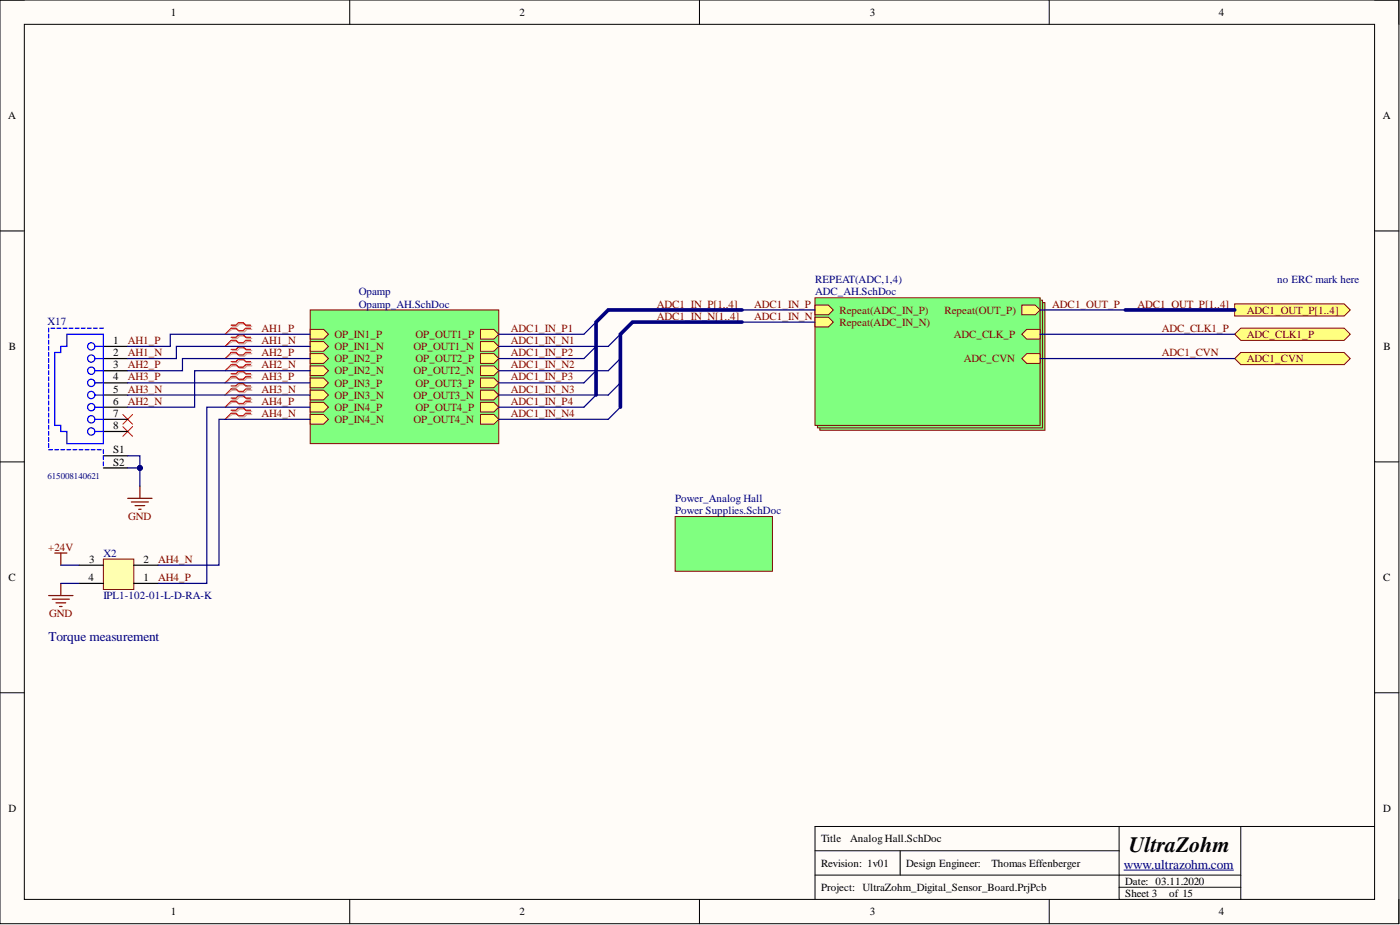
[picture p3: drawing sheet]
<svg xmlns="http://www.w3.org/2000/svg" width="292mm" height="193mm" viewBox="0 0 292 193" stroke-linecap="round" stroke-linejoin="round" font-family="sans-serif">
<defs><g id="words">
<text font-size="4.6" x="235.5" y="177.7">UltraZohm</text>
<g font-size="2.8" fill="#000080">
<text x="10.2" y="133.8">Torque measurement</text>
<text x="234.5" y="181.2">www.ultrazohm.com</text>
</g>
<g font-size="2.3">
<text x="35.6" y="3.3">1</text>
<text x="108.4" y="3.3">2</text>
<text x="181.5" y="3.3">3</text>
<text x="254.3" y="3.3">4</text>
<text x="1.7" y="24.9">A</text>
<text x="288.5" y="24.9">A</text>
<text x="23.6" y="71.8">1</text>
<text x="1.9" y="73">B</text>
<text x="23.6" y="74.3">2</text>
<text x="23.6" y="76.8">3</text>
<text x="288.7" y="73">B</text>
<text x="23.6" y="79.4">4</text>
<text x="23.6" y="81.9">5</text>
<text x="23.6" y="84.4">6</text>
<text x="23.6" y="87">7</text>
<text x="23.6" y="89.5">8</text>
<text x="23.6" y="94.6">S1</text>
<text x="23.6" y="97.1">S2</text>
<text x="18.6" y="117.4">3</text>
<text x="29.9" y="117.4">2</text>
<text x="1.8" y="121.2">C</text>
<text x="18.4" y="121.2">4</text>
<text x="29.9" y="121.2">1</text>
<text x="288.6" y="121.2">C</text>
<text x="1.8" y="169.4">D</text>
<text x="288.6" y="169.4">D</text>
<text x="171.3" y="175.7">Title</text>
<text x="177.4" y="175.7">Analog Hall.SchDoc</text>
<text x="171.3" y="180.8">Revision: 1v01</text>
<text x="171.3" y="185.9">Project: UltraZohm_Digital_Sensor_Board.PrjPcb</text>
<text x="189.1" y="180.8">Design Engineer:</text>
<text x="206.8" y="180.8">Thomas Effenberger</text>
<text x="234.8" y="184.6">Date: 03.11.2020</text>
<text x="35.6" y="190.9">1</text>
<text x="108.4" y="190.9">2</text>
<text x="181.5" y="190.9">3</text>
<text x="234.8" y="187.1">Sheet 3</text>
<text x="243.9" y="187.1">of 15</text>
<text x="254.3" y="190.9">4</text>
</g>
<g font-size="2.3" fill="#000080">
<text x="170" y="59.1">REPEAT(ADC,1,4)</text>
<text x="266.5" y="59.1">no ERC mark here</text>
<text x="74.9" y="61.6">Opamp</text>
<text x="74.9" y="64.2">Opamp_AH.SchDoc</text>
<text x="170" y="61.6">ADC_AH.SchDoc</text>
<text x="9.9" y="67.7">X17</text>
<text x="140.9" y="104.7">Power_Analog Hall</text>
<text x="140.9" y="107.3">Power Supplies.SchDoc</text>
<text x="21.6" y="116.1">X2</text>
<text x="21.6" y="125">IPL1-102-01-L-D-RA-K</text>
</g>
<g font-size="2.3" fill="#800000">
<text x="137.1" y="64.2">ADC1_IN_P[1..4]</text>
<text x="157.4" y="64.2">ADC1_IN_P</text>
<text x="175.1" y="65.4">Repeat(ADC_IN_P)</text>
<text x="197" y="65.4">Repeat(OUT_P)</text>
<text x="219.5" y="64.2">ADC1_OUT_P</text>
<text x="237.3" y="64.2">ADC1_OUT_P[1..4]</text>
<text x="260.1" y="65.4">ADC1_OUT_P[1..4]</text>
<text x="26.6" y="71.8">AH1_P</text>
<text x="54.6" y="69.2">AH1_P</text>
<text x="54.6" y="71.8">AH1_N</text>
<text x="69.8" y="70.5">OP_IN1_P</text>
<text x="86.7" y="70.5">OP_OUT1_P</text>
<text x="106.6" y="69.2">ADC1_IN_P1</text>
<text x="106.6" y="71.8">ADC1_IN_N1</text>
<text x="137.1" y="66.7">ADC1_IN_N[1..4]</text>
<text x="157.4" y="66.7">ADC1_IN_N</text>
<text x="175.1" y="68">Repeat(ADC_IN_N)</text>
<text x="199" y="70.5">ADC_CLK_P</text>
<text x="242.4" y="69.2">ADC_CLK1_P</text>
<text x="260.1" y="70.5">ADC_CLK1_P</text>
<text x="26.6" y="74.3">AH1_N</text>
<text x="26.6" y="76.8">AH2_P</text>
<text x="54.6" y="74.3">AH2_P</text>
<text x="54.6" y="76.8">AH2_N</text>
<text x="69.8" y="73">OP_IN1_N</text>
<text x="69.8" y="75.6">OP_IN2_P</text>
<text x="86.3" y="73">OP_OUT1_N</text>
<text x="86.7" y="75.6">OP_OUT2_P</text>
<text x="106.6" y="74.3">ADC1_IN_P2</text>
<text x="106.6" y="76.8">ADC1_IN_N2</text>
<text x="201.1" y="75.6">ADC_CVN</text>
<text x="242.4" y="74.3">ADC1_CVN</text>
<text x="260.1" y="75.6">ADC1_CVN</text>
<text x="26.6" y="79.4">AH3_P</text>
<text x="26.6" y="81.9">AH3_N</text>
<text x="54.6" y="79.4">AH3_P</text>
<text x="54.6" y="81.9">AH3_N</text>
<text x="69.8" y="83.2">OP_IN3_N</text>
<text x="69.8" y="80.6">OP_IN3_P</text>
<text x="69.8" y="78.1">OP_IN2_N</text>
<text x="86.3" y="78.1">OP_OUT2_N</text>
<text x="86.3" y="83.2">OP_OUT3_N</text>
<text x="86.7" y="80.6">OP_OUT3_P</text>
<text x="106.6" y="79.4">ADC1_IN_P3</text>
<text x="106.6" y="81.9">ADC1_IN_N3</text>
<text x="26.6" y="84.4">AH2_N</text>
<text x="54.6" y="84.4">AH4_P</text>
<text x="54.6" y="87">AH4_N</text>
<text x="69.8" y="85.7">OP_IN4_P</text>
<text x="69.8" y="88.2">OP_IN4_N</text>
<text x="86.3" y="88.2">OP_OUT4_N</text>
<text x="86.7" y="85.7">OP_OUT4_P</text>
<text x="106.6" y="84.4">ADC1_IN_P4</text>
<text x="106.6" y="87">ADC1_IN_N4</text>
<text x="26.7" y="108.5">GND</text>
<text x="10.1" y="114.9">+24V</text>
<text x="33" y="117.4">AH4_N</text>
<text x="33" y="121.2">AH4_P</text>
<text x="10.2" y="128.8">GND</text>
</g>
<text font-size="1.9" fill="#000080" x="9.9" y="100">615008140621</text>
</g></defs>
<path d="M0 0h291.9v192.7h-291.9z" fill-rule="evenodd" fill="#fffcf8"/>
<path d="M0 0h291.9v192.7h-291.9z" fill="none" stroke="#000" stroke-width=".21"/>
<path d="M5.1 5.1h281.7v182.5h-281.7z" fill-rule="evenodd" fill="#fffcf8"/>
<g fill="none" stroke="#000" stroke-width=".21">
<path d="M0 0h5.1M5.1 5.1h281.7v182.5h-281.7zM73 0v5.1M145.9 0v5.1M218.9 0v5.1M286.8 0h5.1v5.1M0 48.2h5.1M286.8 48.2h5.1M0 96.4h5.1M286.8 96.4h5.1M0 144.5h5.1M286.8 144.5h5.1"/>
<path d="M170 177.5h63.5M187.8 177.5v5.1M233.5 172.4v15.2M258.9 172.4v15.2M286.8 172.4h-116.8v15.2M73 187.6v5.1M145.9 187.6v5.1M170 182.6h88.9M218.9 187.6v5.1M233.5 185.1h25.4M291.9 187.6v5.1"/>
</g>
<path d="M234.5 181.5h22.9" fill="none" stroke="#000080" stroke-width=".21"/>
<path d="M171.1 63.1h46.9v26.7h-46.9z" fill-rule="evenodd" fill="#80ff80"/>
<path d="M171.1 63.1h46.9v26.7h-46.9z" fill="none" stroke="#800000" stroke-width=".21"/>
<path d="M170.6 62.6h46.9v26.7h-46.9z" fill-rule="evenodd" fill="#80ff80"/>
<path d="M170.6 62.6h46.9v26.7h-46.9z" fill="none" stroke="#800000" stroke-width=".21"/>
<path d="M170 62.1h47v26.6h-47z" fill-rule="evenodd" fill="#80ff80"/>
<path d="M170 62.1h47v26.6h-47z" fill="none" stroke="#800000" stroke-width=".21"/>
<path d="M170 66.2h2.8l1.1 1-1.1 1h-2.8z" fill-rule="evenodd" fill="#ffff80"/>
<path d="M170 66.2h2.8l1.1 1-1.1 1h-2.8z" fill="none" stroke="#800000" stroke-width=".21"/>
<path d="M170 63.6h2.8l1.1 1.1-1.1 1h-2.8z" fill-rule="evenodd" fill="#ffff80"/>
<path d="M170 63.6h2.8l1.1 1.1-1.1 1h-2.8z" fill="none" stroke="#800000" stroke-width=".21"/>
<path d="M213.2 63.6h2.8l1 1.1-1 1h-2.8z" fill-rule="evenodd" fill="#ffff80"/>
<path d="M213.2 63.6h2.8l1 1.1-1 1h-2.8z" fill="none" stroke="#800000" stroke-width=".21"/>
<path d="M213.2 69.7l1-1h2.8v2h-2.8z" fill-rule="evenodd" fill="#ffff80"/>
<path d="M213.2 69.7l1-1h2.8v2h-2.8z" fill="none" stroke="#800000" stroke-width=".21"/>
<path d="M213.2 74.8l1-1h2.8v2h-2.8z" fill-rule="evenodd" fill="#ffff80"/>
<path d="M213.2 74.8l1-1h2.8v2h-2.8z" fill="none" stroke="#800000" stroke-width=".21"/>
<path d="M64.7 64.7h39.4v27.9h-39.4z" fill-rule="evenodd" fill="#80ff80"/>
<path d="M64.7 64.7h39.4v27.9h-39.4z" fill="none" stroke="#800000" stroke-width=".21"/>
<path d="M100.3 68.7h2.7l1.1 1-1.1 1h-2.7z" fill-rule="evenodd" fill="#ffff80"/>
<path d="M100.3 68.7h2.7l1.1 1-1.1 1h-2.7z" fill="none" stroke="#800000" stroke-width=".21"/>
<path d="M100.3 71.3h2.7l1.1 1-1.1 1h-2.7z" fill-rule="evenodd" fill="#ffff80"/>
<path d="M100.3 71.3h2.7l1.1 1-1.1 1h-2.7z" fill="none" stroke="#800000" stroke-width=".21"/>
<path d="M100.3 73.8h2.7l1.1 1-1.1 1h-2.7z" fill-rule="evenodd" fill="#ffff80"/>
<path d="M100.3 73.8h2.7l1.1 1-1.1 1h-2.7z" fill="none" stroke="#800000" stroke-width=".21"/>
<path d="M100.3 76.3h2.7l1.1 1-1.1 1.1h-2.7z" fill-rule="evenodd" fill="#ffff80"/>
<path d="M100.3 76.3h2.7l1.1 1-1.1 1.1h-2.7z" fill="none" stroke="#800000" stroke-width=".21"/>
<path d="M100.3 83.9h2.7l1.1 1-1.1 1.1h-2.7z" fill-rule="evenodd" fill="#ffff80"/>
<path d="M100.3 83.9h2.7l1.1 1-1.1 1.1h-2.7z" fill="none" stroke="#800000" stroke-width=".21"/>
<path d="M100.3 86.5h2.7l1.1 1-1.1 1h-2.7z" fill-rule="evenodd" fill="#ffff80"/>
<path d="M100.3 86.5h2.7l1.1 1-1.1 1h-2.7z" fill="none" stroke="#800000" stroke-width=".21"/>
<path d="M100.3 78.9h2.7l1.1 1-1.1 1h-2.7z" fill-rule="evenodd" fill="#ffff80"/>
<path d="M100.3 78.9h2.7l1.1 1-1.1 1h-2.7z" fill="none" stroke="#800000" stroke-width=".21"/>
<path d="M100.3 81.4h2.7l1.1 1-1.1 1h-2.7z" fill-rule="evenodd" fill="#ffff80"/>
<path d="M100.3 81.4h2.7l1.1 1-1.1 1h-2.7z" fill="none" stroke="#800000" stroke-width=".21"/>
<path d="M64.7 83.9h2.8l1 1-1 1.1h-2.8z" fill-rule="evenodd" fill="#ffff80"/>
<path d="M64.7 83.9h2.8l1 1-1 1.1h-2.8z" fill="none" stroke="#800000" stroke-width=".21"/>
<path d="M64.7 81.4h2.8l1 1-1 1h-2.8z" fill-rule="evenodd" fill="#ffff80"/>
<path d="M64.7 81.4h2.8l1 1-1 1h-2.8z" fill="none" stroke="#800000" stroke-width=".21"/>
<path d="M64.7 78.9h2.8l1 1-1 1h-2.8z" fill-rule="evenodd" fill="#ffff80"/>
<path d="M64.7 78.9h2.8l1 1-1 1h-2.8z" fill="none" stroke="#800000" stroke-width=".21"/>
<path d="M64.7 86.5h2.8l1 1-1 1h-2.8z" fill-rule="evenodd" fill="#ffff80"/>
<path d="M64.7 86.5h2.8l1 1-1 1h-2.8z" fill="none" stroke="#800000" stroke-width=".21"/>
<path d="M64.7 71.3h2.8l1 1-1 1h-2.8z" fill-rule="evenodd" fill="#ffff80"/>
<path d="M64.7 71.3h2.8l1 1-1 1h-2.8z" fill="none" stroke="#800000" stroke-width=".21"/>
<path d="M64.7 73.8h2.8l1 1-1 1h-2.8z" fill-rule="evenodd" fill="#ffff80"/>
<path d="M64.7 73.8h2.8l1 1-1 1h-2.8z" fill="none" stroke="#800000" stroke-width=".21"/>
<path d="M64.7 76.3h2.8l1 1-1 1.1h-2.8z" fill-rule="evenodd" fill="#ffff80"/>
<path d="M64.7 76.3h2.8l1 1-1 1.1h-2.8z" fill="none" stroke="#800000" stroke-width=".21"/>
<path d="M64.7 68.7h2.8l1 1-1 1h-2.8z" fill-rule="evenodd" fill="#ffff80"/>
<path d="M64.7 68.7h2.8l1 1-1 1h-2.8z" fill="none" stroke="#800000" stroke-width=".21"/>
<path d="M124.4 67.2l-2.6 2.5M124.4 72.3l-2.6 2.5M124.4 77.3l-2.6 2.6M129.4 69.7l-2.5 2.6M129.4 74.8l-2.5 2.5M129.4 79.9l-2.5 2.5M124.4 82.4l-2.6 2.5M129.4 84.9l-2.5 2.6" fill="none" stroke="#000080" stroke-width=".25"/>
<path d="M257.6 63.4h22.9l1.2 1.3-1.2 1.2h-22.9z" fill-rule="evenodd" fill="#ffff80"/>
<path d="M257.6 63.4h22.9l1.2 1.3-1.2 1.2h-22.9z" fill="none" stroke="#800000" stroke-width=".21"/>
<path d="M257.6 69.7l1.3-1.2h21.6l1.2 1.2-1.2 1.3h-21.6z" fill-rule="evenodd" fill="#ffff80"/>
<path d="M257.6 69.7l1.3-1.2h21.6l1.2 1.2-1.2 1.3h-21.6z" fill="none" stroke="#800000" stroke-width=".21"/>
<path d="M257.6 74.8l1.3-1.3h21.6l1.2 1.3-1.2 1.3h-21.6z" fill-rule="evenodd" fill="#ffff80"/>
<path d="M257.6 74.8l1.3-1.3h21.6l1.2 1.3-1.2 1.3h-21.6z" fill="none" stroke="#800000" stroke-width=".21"/>
<path d="M140.9 107.8h20.3v11.4h-20.3z" fill-rule="evenodd" fill="#80ff80"/>
<path d="M140.9 107.8h20.3v11.4h-20.3z" fill="none" stroke="#800000" stroke-width=".21"/>
<g fill="none" stroke="#d0a19e" stroke-width=".25">
<path d="M48.5 68.1h1l.5-.5h1l.5 .5h1M48.5 68.7h1l.5 .5h1l.5-.5h1M48.5 70.6h1l.5-.5h1l.5 .5h1M48.5 71.3h1l.5 .5h1l.5-.5h1M48.5 73.2h1l.5-.6h1l.5 .6h1M48.5 73.8h1l.5 .5h1l.5-.5h1M48.5 75.7h1l.5-.5h1l.5 .5h1M48.5 76.3h1l.5 .5h1l.5-.5h1M48.5 78.2h1l.5-.5h1l.5 .5h1M48.5 78.9h1l.5 .5h1l.5-.5h1M48.5 80.8h1l.5-.5h1l.5 .5h1M48.5 81.4h1l.5 .5h1l.5-.5h1"/>
<path d="M48.5 83.3h1l.5-.5h1l.5 .5h1M48.5 83.9h1l.5 .5h1l.5-.5h1M48.5 85.8h1l.5-.5h1l.5 .5h1M48.5 86.5h1l.5 .5h1l.5-.5h1"/>
</g>
<path d="M48.5 68.7l-1.5 1M48.5 71.3l-1.5 1M48.5 73.8l-1.5 1M48.5 76.3l-1.5 1M48.5 78.9l-1.5 1M48.5 81.4l-1.5 1M48.5 83.9l-1.5 1M48.5 86.5l-1.5 1" fill="none" stroke="#d0a19e" stroke-width=".21"/>
<g fill="none" stroke="#f00" stroke-width=".25">
<path d="M48.2 67.8h1l.5-.5h1.1l.5 .5h1M48.2 68.5h1l.5 .5h1.1l.5-.5h1M48.2 70.4h1l.5-.5h1.1l.5 .5h1M48.2 71h1l.5 .5h1.1l.5-.5h1M48.2 72.9h1l.5-.5h1.1l.5 .5h1M48.2 73.5h1l.5 .5h1.1l.5-.5h1M48.2 75.4h1l.5-.5h1.1l.5 .5h1M48.2 76.1h1l.5 .5h1.1l.5-.5h1M48.2 78h1l.5-.5h1.1l.5 .5h1M48.2 78.6h1l.5 .5h1.1l.5-.5h1M48.2 80.5h1l.5-.5h1.1l.5 .5h1M48.2 81.1h1l.5 .5h1.1l.5-.5h1"/>
<path d="M48.2 83h1l.5-.5h1.1l.5 .5h1M48.2 83.7h1l.5 .5h1.1l.5-.5h1M48.2 85.6h1l.5-.5h1.1l.5 .5h1M48.2 86.2h1l.5 .5h1.1l.5-.5h1"/>
</g>
<path d="M48.2 68.5l-1.2 1.2M48.2 71l-1.2 1.3M48.2 73.5l-1.2 1.3M48.2 76.1l-1.2 1.2M48.2 78.6l-1.2 1.3M25.6 86.5l2.1 2M25.6 89l2.1 2M27.7 86.5l-2.1 2M27.7 89l-2.1 2M48.2 81.1l-1.2 1.3M48.2 83.7l-1.2 1.2M48.2 86.2l-1.2 1.3" fill="none" stroke="#f00" stroke-width=".21"/>
<path d="M11.4 115.4h2.6M12.7 115.4v2.5M10.2 124.2h5M10.9 125h3.6M11.7 125.8h2M12.4 126.5h.5M12.7 121.7v2.5" fill="none" stroke="#800000" stroke-width=".25"/>
<path d="M21.6 116.6h6.3v6.4h-6.3z" fill-rule="evenodd" fill="#ffffb0"/>
<path d="M21.6 116.6h6.3v6.4h-6.3z" fill="none" stroke="#800000" stroke-width=".21"/>
<g fill="none" stroke="#000" stroke-width=".25">
<path d="M21.6 72.3h5M21.6 74.8h5M21.6 77.3h5M21.6 79.9h5M21.6 95.1h5M21.6 97.6h5M21.6 82.4h5M21.6 84.9h5M21.6 87.5h5M21.6 90h5M16.5 117.9h5.1M27.9 117.9h5.1"/>
<path d="M16.5 121.7h5.1M27.9 121.7h5.1"/>
</g>
<path d="M26.6 104h5.1M27.4 104.7h3.6M28.2 105.5h2M28.9 106.2h.5M29.2 101.4v2.6" fill="none" stroke="#800000" stroke-width=".25"/>
<g fill="none" stroke="#00f" stroke-width=".25">
<path d="M10.2 68.5v.8M10.2 69.7v.8M10.2 71v.8M10.2 72.3v.8M10.2 73.5v.8M10.2 74.8v.8M10.2 76.1v.8M10.2 77.3v.8M10.2 78.6v.8M10.2 79.9v.8M10.6 68.5h.8M11.9 68.5h.8"/>
<path d="M13.2 68.5h.8M14 69.7h7.6v22.9h-7.6v-2.6h-1.3v-1.3h-1.3v-15.2h1.3v-1.2h1.3zM14.4 68.5h.8M15.7 68.5h.8M17 68.5h.8M18.2 68.5h.8M19.5 68.5h.8M19.8 77.3h1.8M19.8 79.9h1.8M19.8 72.3h1.8M19.8 74.8h1.8M20.8 68.5h.8"/>
<path d="M10.2 81.1v.8M10.2 82.4v.8M10.2 83.7v.8M10.2 84.9v.8M10.2 86.2v.8M10.2 87.5v.8M10.2 88.7v.8M10.2 90v.8M10.2 91.3v.8M10.2 92.6v.7M10.2 93.8h.7M11.4 93.8h.8"/>
<path d="M12.7 93.8h.8M14 93.8h.8M15.2 93.8h.8M16.5 93.8h.8M17.8 93.8h.8M19 93.8h.8M19.8 87.5h1.8M19.8 82.4h1.8M19.8 84.9h1.8M19.8 90h1.8M20.3 93.8h.8M21.6 93.8v.8"/>
<path d="M21.6 95.1v.8M21.6 96.4v.7"/>
<circle cx="19" cy="74.8" r=".76"/>
<circle cx="19" cy="77.3" r=".76"/>
<circle cx="19" cy="72.3" r=".76"/>
<circle cx="19" cy="79.9" r=".76"/>
<circle cx="19" cy="84.9" r=".76"/>
<circle cx="19" cy="82.4" r=".76"/>
<circle cx="19" cy="87.5" r=".76"/>
<circle cx="19" cy="90" r=".76"/>
</g>
<path d="M217 64.7h17.8M26.6 97.6h2.6M12.7 117.9h3.8M12.7 121.7h3.8" fill="none" stroke="#000080" stroke-width=".25"/>
<path d="M234.8 64.7h22.8" fill="none" stroke="#000080" stroke-width=".76"/>
<circle cx="29.2" cy="97.6" r=".51" fill="#000080"/>
<circle cx="29.2" cy="97.6" r=".51" fill="none" stroke="#000080" stroke-width=".21"/>
<path d="M26.6 95.1h2.6v6.3" fill="none" stroke="#000080" stroke-width=".25"/>
<circle cx="29.2" cy="97.6" r=".51" fill="#000080"/>
<circle cx="29.2" cy="97.6" r=".51" fill="none" stroke="#000080" stroke-width=".21"/>
<g fill="none" stroke="#000080" stroke-width=".25">
<path d="M26.6 79.9h38.1M64.7 77.3h-24.1v7.6h-14M64.7 74.8h-26.6v2.5h-11.5M64.7 72.3h-27.9v2.5h-10.2M64.7 69.7h-29.2v2.6h-8.9M104.1 79.9h17.7M104.1 77.3h22.8M104.1 74.8h17.7M104.1 72.3h22.8M104.1 69.7h17.7M154.8 67.2h15.2M154.8 64.7h15.2"/>
<path d="M217 74.8h40.6M217 69.7h40.6M26.6 82.4h38.1M64.7 84.9h-21.6v36.8h-10.1M64.7 87.5h-19v30.4h-12.7M104.1 82.4h22.8M104.1 87.5h22.8M104.1 84.9h17.7"/>
</g>
<path d="M154.8 64.7h-27.9l-2.5 2.5v15.2M154.8 67.2h-22.8l-2.6 2.5v15.2" fill="none" stroke="#000080" stroke-width=".76"/>
<use href="#words"/>
</svg>
